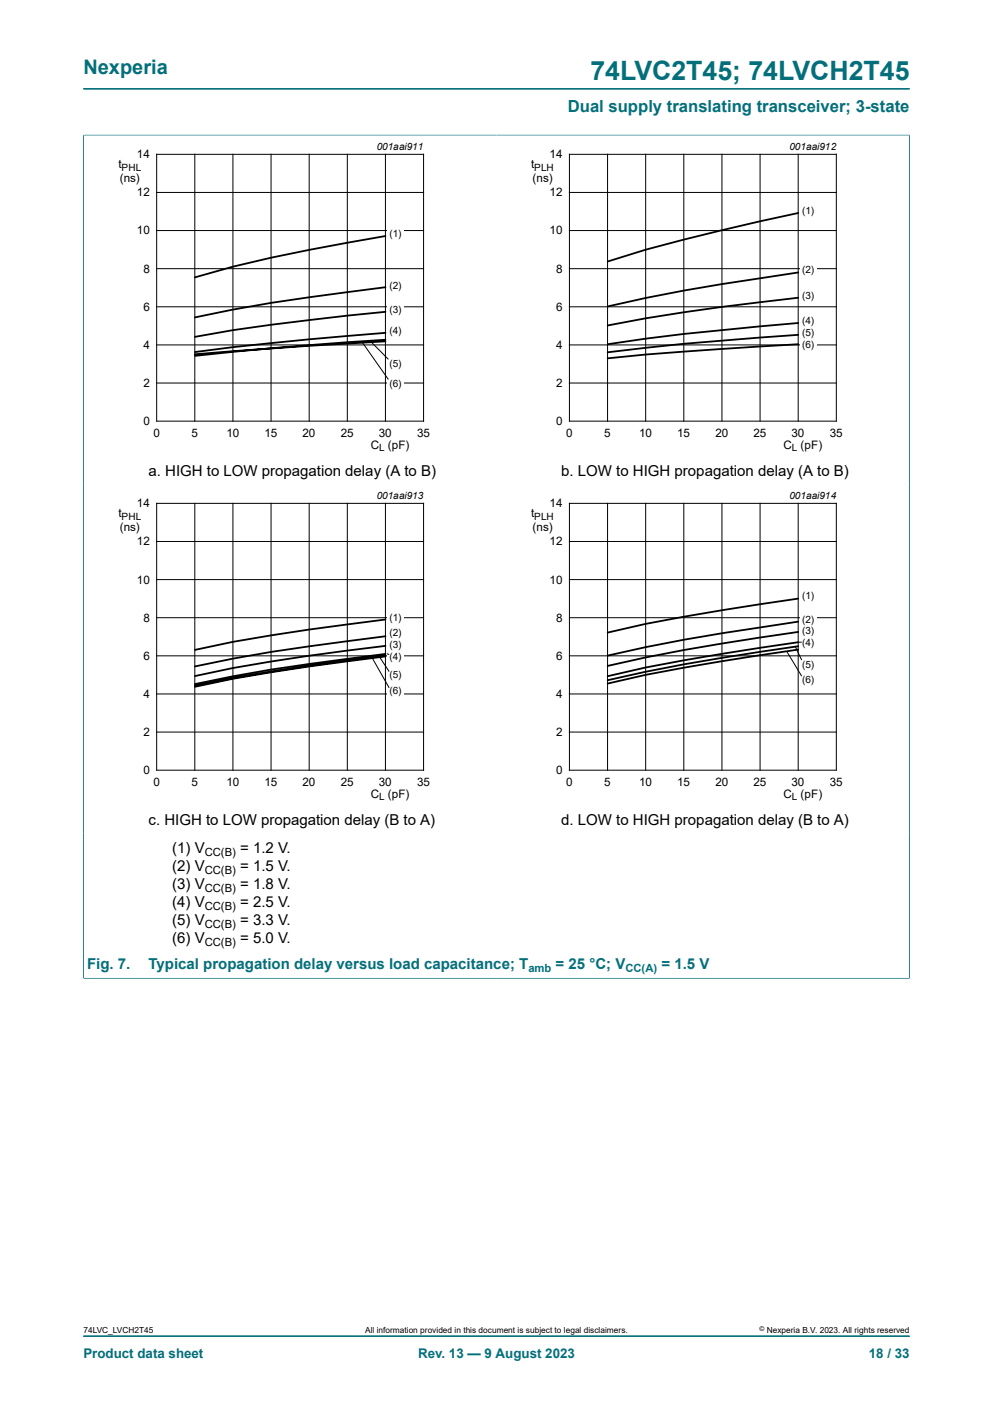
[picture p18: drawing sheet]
<svg xmlns="http://www.w3.org/2000/svg" width="210mm" height="297mm" viewBox="0 0 210 297" stroke-linecap="round" stroke-linejoin="round" font-family="sans-serif">
<defs><g id="words">
<text font-size="5.6" fill="#036f7b" x="124.9" y="16.8">74LVC2T45; 74LVCH2T45</text>
<text font-size="4.2" fill="#036f7b" x="17.6" y="15.6">Nexperia</text>
<text font-size="3.5" fill="#036f7b" x="120.1" y="23.7">Dual supply translating transceiver; 3-state</text>
<g font-size="3.2">
<text x="31.4" y="100.7">a. HIGH to LOW propagation delay (A to B)</text>
<text x="118.7" y="100.7">b. LOW to HIGH propagation delay (A to B)</text>
<text x="31.4" y="174.5">c. HIGH to LOW propagation delay (B to A)</text>
<text x="118.7" y="174.5">d. LOW to HIGH propagation delay (B to A)</text>
<text x="36.4" y="180.5">(1) V</text>
<text x="36.4" y="184.3">(2) V</text>
<text x="50.8" y="180.5">= 1.2 V.</text>
<text x="50.8" y="184.3">= 1.5 V.</text>
<text x="36.4" y="188.1">(3) V</text>
<text x="36.4" y="191.9">(4) V</text>
<text x="50.8" y="188.1">= 1.8 V.</text>
<text x="50.8" y="191.9">= 2.5 V.</text>
<text x="36.4" y="195.7">(5) V</text>
<text x="50.8" y="195.7">= 3.3 V.</text>
<text x="36.4" y="199.5">(6) V</text>
<text x="50.8" y="199.5">= 5.0 V.</text>
</g>
<g font-size="3.2" fill="#036f7b">
<text x="18.4" y="205.1">Fig. 7.</text>
<text x="31.4" y="205.1">Typical propagation delay versus load capacitance; T</text>
<text x="117.5" y="205.1">= 25 °C; V</text>
<text x="139.9" y="205.1">= 1.5 V</text>
</g>
<g font-size="2.8" fill="#036f7b">
<text x="17.6" y="287.2">Product data sheet</text>
<text x="88.4" y="287.2">Rev. 13 — 9 August 2023</text>
<text x="183.7" y="287.2">18 / 33</text>
</g>
<g font-size="2.5">
<text x="25.1" y="35.6">t</text>
<text x="28.9" y="33.5">14</text>
<text x="112.4" y="35.6">t</text>
<text x="116.2" y="33.5">14</text>
<text x="25.3" y="38.6">(ns)</text>
<text x="28.9" y="41.5">12</text>
<text x="112.6" y="38.6">(ns)</text>
<text x="116.2" y="41.5">12</text>
<text x="28.9" y="49.6">10</text>
<text x="116.2" y="49.6">10</text>
<text x="30.3" y="57.7">8</text>
<text x="117.6" y="57.7">8</text>
<text x="30.3" y="65.7">6</text>
<text x="117.6" y="65.7">6</text>
<text x="30.3" y="73.8">4</text>
<text x="117.6" y="73.8">4</text>
<text x="30.3" y="81.9">2</text>
<text x="117.6" y="81.9">2</text>
<text x="30.3" y="89.9">0</text>
<text x="117.6" y="89.9">0</text>
<text x="32.4" y="92.5">0</text>
<text x="40.5" y="92.5">5</text>
<text x="47.9" y="92.5">10</text>
<text x="55.9" y="92.5">15</text>
<text x="64" y="92.5">20</text>
<text x="72.1" y="92.5">25</text>
<text x="78.4" y="95">C</text>
<text x="80.1" y="92.5">30</text>
<text x="82" y="95">(pF)</text>
<text x="88.2" y="92.5">35</text>
<text x="119.7" y="92.5">0</text>
<text x="127.8" y="92.5">5</text>
<text x="135.2" y="92.5">10</text>
<text x="143.2" y="92.5">15</text>
<text x="151.3" y="92.5">20</text>
<text x="159.4" y="92.5">25</text>
<text x="165.7" y="95">C</text>
<text x="167.4" y="92.5">30</text>
<text x="169.3" y="95">(pF)</text>
<text x="175.5" y="92.5">35</text>
<text x="28.9" y="107.3">14</text>
<text x="116.2" y="107.3">14</text>
<text x="25.1" y="109.4">t</text>
<text x="25.3" y="112.4">(ns)</text>
<text x="112.4" y="109.4">t</text>
<text x="112.6" y="112.4">(ns)</text>
<text x="28.9" y="115.4">12</text>
<text x="116.2" y="115.4">12</text>
<text x="28.9" y="123.4">10</text>
<text x="116.2" y="123.4">10</text>
<text x="30.3" y="131.5">8</text>
<text x="117.6" y="131.5">8</text>
<text x="30.3" y="139.6">6</text>
<text x="117.6" y="139.6">6</text>
<text x="30.3" y="147.6">4</text>
<text x="117.6" y="147.6">4</text>
<text x="30.3" y="155.7">2</text>
<text x="117.6" y="155.7">2</text>
<text x="30.3" y="163.8">0</text>
<text x="32.4" y="166.3">0</text>
<text x="40.5" y="166.3">5</text>
<text x="47.9" y="166.3">10</text>
<text x="55.9" y="166.3">15</text>
<text x="64" y="166.3">20</text>
<text x="72.1" y="166.3">25</text>
<text x="80.1" y="166.3">30</text>
<text x="88.2" y="166.3">35</text>
<text x="117.6" y="163.8">0</text>
<text x="119.7" y="166.3">0</text>
<text x="127.8" y="166.3">5</text>
<text x="135.2" y="166.3">10</text>
<text x="143.2" y="166.3">15</text>
<text x="151.3" y="166.3">20</text>
<text x="159.4" y="166.3">25</text>
<text x="167.4" y="166.3">30</text>
<text x="175.5" y="166.3">35</text>
<text x="78.4" y="168.8">C</text>
<text x="82" y="168.8">(pF)</text>
<text x="165.7" y="168.8">C</text>
<text x="169.3" y="168.8">(pF)</text>
</g>
<g font-size="2.4">
<text x="43.3" y="181.1">CC(B)</text>
<text x="43.3" y="184.9">CC(B)</text>
<text x="43.3" y="188.7">CC(B)</text>
<text x="43.3" y="192.5">CC(B)</text>
<text x="43.3" y="196.3">CC(B)</text>
<text x="43.3" y="200.1">CC(B)</text>
</g>
<g font-size="2.4" fill="#036f7b">
<text x="111.7" y="205.7">amb</text>
<text x="132.3" y="205.7">CC(A)</text>
</g>
<g font-size="2.1">
<text x="79.7" y="31.8">001aai911</text>
<text x="167" y="31.8">001aai912</text>
<text x="25.7" y="36.1">PHL</text>
<text x="113" y="36.1">PLH</text>
<text x="169.6" y="45.3">(1)</text>
<text x="82.4" y="50.2">(1)</text>
<text x="169.6" y="57.9">(2)</text>
<text x="82.4" y="61.2">(2)</text>
<text x="169.6" y="63.3">(3)</text>
<text x="82.4" y="66.1">(3)</text>
<text x="82.4" y="70.6">(4)</text>
<text x="169.6" y="71.1">(5)</text>
<text x="169.6" y="68.6">(4)</text>
<text x="82.4" y="77.7">(5)</text>
<text x="169.6" y="73.7">(6)</text>
<text x="82.4" y="81.9">(6)</text>
<text x="80.2" y="95.4">L</text>
<text x="167.5" y="95.4">L</text>
<text x="79.7" y="105.7">001aai913</text>
<text x="167" y="105.7">001aai914</text>
<text x="25.7" y="109.9">PHL</text>
<text x="113" y="109.9">PLH</text>
<text x="82.4" y="131.3">(1)</text>
<text x="169.6" y="126.8">(1)</text>
<text x="169.6" y="131.7">(2)</text>
<text x="82.4" y="137.2">(3)</text>
<text x="82.4" y="134.6">(2)</text>
<text x="169.6" y="134.2">(3)</text>
<text x="169.6" y="136.6">(4)</text>
<text x="82.4" y="143.5">(5)</text>
<text x="82.4" y="139.7">(4)</text>
<text x="169.6" y="141.3">(5)</text>
<text x="82.4" y="146.8">(6)</text>
<text x="169.6" y="144.5">(6)</text>
<text x="80.2" y="169.3">L</text>
<text x="167.5" y="169.3">L</text>
</g>
<g font-size="1.8">
<text x="17.6" y="282">74LVC_LVCH2T45</text>
<text x="77.2" y="282">All information provided in this document is subject to legal disclaimers.</text>
<text x="162.2" y="282">Nexperia B.V. 2023. All rights reserved</text>
</g>
<text font-size="1.4" x="160.6" y="281.6">©</text>
</g></defs>
<path d="M17.6 18.8h174.8M17.6 28.6h87.4M17.6 28.5v74" fill="none" stroke="#036f7b" stroke-width=".21"/>
<path d="M20.4 29.8h81.9v66.3h-81.9z" fill="none" stroke="#fff" stroke-width=".21"/>
<g fill="none" stroke="#000" stroke-width=".21">
<path d="M33.1 32.6h56.5v56.5h-56.5zM41.2 32.6v56.5M49.3 32.6v56.5M57.3 32.6v56.5M65.4 32.6v56.5M73.5 32.6v56.5M81.5 32.6v56.5M33.1 56.8h56.5M33.1 48.8h56.5M33.1 40.7h56.5M33.1 73h56.5M33.1 64.9h56.5"/>
<path d="M33.1 81h56.5"/>
</g>
<g fill="#fff">
<path d="M81.9 48.2h3.4v2.9h-3.4z"/>
<path d="M81.9 59.2h3.4v2.9h-3.4z"/>
<path d="M81.9 64.2h3.4v2.8h-3.4z"/>
<path d="M81.9 68.6h3.4v2.9h-3.4z"/>
<path d="M81.9 75.7h3.4v2.9h-3.4z"/>
<path d="M81.9 79.9h3.4v2.8h-3.4z"/>
</g>
<g fill="none" stroke="#000" stroke-width=".21">
<path d="M120.4 32.6h56.5v56.5h-56.5zM128.5 32.6v56.5M136.5 32.6v56.5M144.6 32.6v56.5M152.7 32.6v56.5M160.7 32.6v56.5M168.8 32.6v56.5M120.4 56.8h56.5M120.4 48.8h56.5M120.4 40.7h56.5M76.7 72.5l5.4 7.8M78.4 72.2l3.7 3.8"/>
<path d="M120.4 73h56.5M120.4 64.9h56.5M120.4 81h56.5"/>
</g>
<path d="M81.5 49.9a443.6 443.6 0 0 0-32.2 6.5l-8.1 2.3M81.5 60.8a471 471 0 0 0-40.3 6.3M81.5 66a698.6 698.6 0 0 0-32.2 3.8l-8.1 1.5M81.5 70.4l-8 .7a694.5 694.5 0 0 0-32.3 3.4M81.5 71.9l-8 .5a787.1 787.1 0 0 0-32.3 2.9M81.5 72.2l-16.1 1-24.2 1.7" fill="none" stroke="#000" stroke-width=".38"/>
<path d="M105 28.6h87.4M192.4 28.5v74" fill="none" stroke="#036f7b" stroke-width=".21"/>
<path d="M107.7 29.8h81.9v66.3h-81.9z" fill="none" stroke="#fff" stroke-width=".21"/>
<g fill="#fff">
<path d="M169.2 43.3h3.4v2.9h-3.4z"/>
<path d="M169.2 55.9h3.4v2.8h-3.4z"/>
<path d="M169.2 61.3h3.4v2.9h-3.4z"/>
<path d="M169.2 66.6h3.4v2.9h-3.4z"/>
<path d="M169.2 69.1h3.4v2.9h-3.4z"/>
<path d="M169.2 71.7h3.4v2.8h-3.4z"/>
</g>
<path d="M168.8 45.1a584.9 584.9 0 0 0-32.2 7.7l-8.1 2.5M168.8 57.6a486 486 0 0 0-40.3 7.2M168.8 63a491.7 491.7 0 0 0-40.3 5.8M168.8 68.3l-8 .7a464.5 464.5 0 0 0-32.3 3.8M168.8 70.8l-8 .6a550.4 550.4 0 0 0-32.3 3.1M168.8 72.8l-8 .5a777.5 777.5 0 0 0-32.3 2.5" fill="none" stroke="#000" stroke-width=".38"/>
<path d="M17.6 102.5v73.8" fill="none" stroke="#036f7b" stroke-width=".21"/>
<path d="M20.4 103.7h81.9v66.3h-81.9z" fill="none" stroke="#fff" stroke-width=".21"/>
<g fill="none" stroke="#000" stroke-width=".21">
<path d="M33.1 106.5h56.5v56.4h-56.5zM33.1 114.5h56.5M41.2 106.5v56.4M49.3 106.5v56.4M57.3 106.5v56.4M65.4 106.5v56.4M73.5 106.5v56.4M81.5 106.5v56.4M33.1 138.7h56.5M33.1 130.7h56.5M33.1 122.6h56.5M33.1 154.9h56.5"/>
<path d="M33.1 146.8h56.5"/>
</g>
<g fill="#fff">
<path d="M81.9 129.4h3.4v2.8h-3.4z"/>
<path d="M81.9 132.6h3.4v2.9h-3.4z"/>
<path d="M81.9 135.2h3.4v2.8h-3.4z"/>
<path d="M81.9 138.2h3.4v2.9h-3.4z"/>
<path d="M81.9 141.5h3.4v2.9h-3.4z"/>
<path d="M81.9 144.8h3.4v2.9h-3.4z"/>
</g>
<g fill="none" stroke="#000" stroke-width=".21">
<path d="M120.4 106.5h56.5v56.4h-56.5zM120.4 114.5h56.5M128.5 106.5v56.4M136.5 106.5v56.4M144.6 106.5v56.4M152.7 106.5v56.4M160.7 106.5v56.4M168.8 106.5v56.4M78.8 139.3l3.5 6.2M80.4 139.1l1.9 3M81.8 138.3l.5 .2M120.4 138.7h56.5"/>
<path d="M120.4 130.7h56.5M120.4 122.6h56.5M120.4 154.9h56.5M120.4 146.8h56.5"/>
</g>
<path d="M81.5 131a563.8 563.8 0 0 0-32.2 4.8l-8.1 1.7M81.5 134.6a474.9 474.9 0 0 0-40.3 6.4M81.5 136.6a514 514 0 0 0-32.2 4.7l-8.1 1.7M81.5 138.3a468.6 468.6 0 0 0-40.3 6.4M81.5 138.7a471 471 0 0 0-40.3 6.4M81.5 138.9a559.7 559.7 0 0 0-32.2 4.7l-8.1 1.7" fill="none" stroke="#000" stroke-width=".38"/>
<path d="M192.4 102.5v73.8" fill="none" stroke="#036f7b" stroke-width=".21"/>
<path d="M107.7 103.7h81.9v66.3h-81.9z" fill="none" stroke="#fff" stroke-width=".21"/>
<g fill="#fff">
<path d="M169.2 124.8h3.4v2.9h-3.4z"/>
<path d="M169.2 129.7h3.4v2.9h-3.4z"/>
<path d="M169.2 132.2h3.4v2.8h-3.4z"/>
<path d="M169.2 139.3h3.4v2.9h-3.4z"/>
<path d="M169.2 142.6h3.4v2.8h-3.4z"/>
<path d="M169.2 134.6h3.4v2.9h-3.4z"/>
</g>
<path d="M166.4 137.8l3.1 5.2M168.2 136.8l1.3 2.8M169 135.8h.5" fill="none" stroke="#000" stroke-width=".21"/>
<path d="M168.8 126.6a637.4 637.4 0 0 0-32.2 5.4l-8.1 1.8M168.8 131.5a489.8 489.8 0 0 0-40.3 7.2M168.8 133.7a485.6 485.6 0 0 0-40.3 7.2M168.8 135.9a626.9 626.9 0 0 0-32.2 5.3l-8.1 1.8M168.8 136.7a485.6 485.6 0 0 0-40.3 7.2M168.8 137.4a637.4 637.4 0 0 0-32.2 5.4l-8.1 1.8" fill="none" stroke="#000" stroke-width=".38"/>
<path d="M17.6 28.6v178.4M17.7 28.6h174.6M192.4 28.6v178.4M17.6 206.9h174.8M17.6 282.6h174.8" fill="none" stroke="#036f7b" stroke-width=".21"/>
<use href="#words"/>
</svg>
